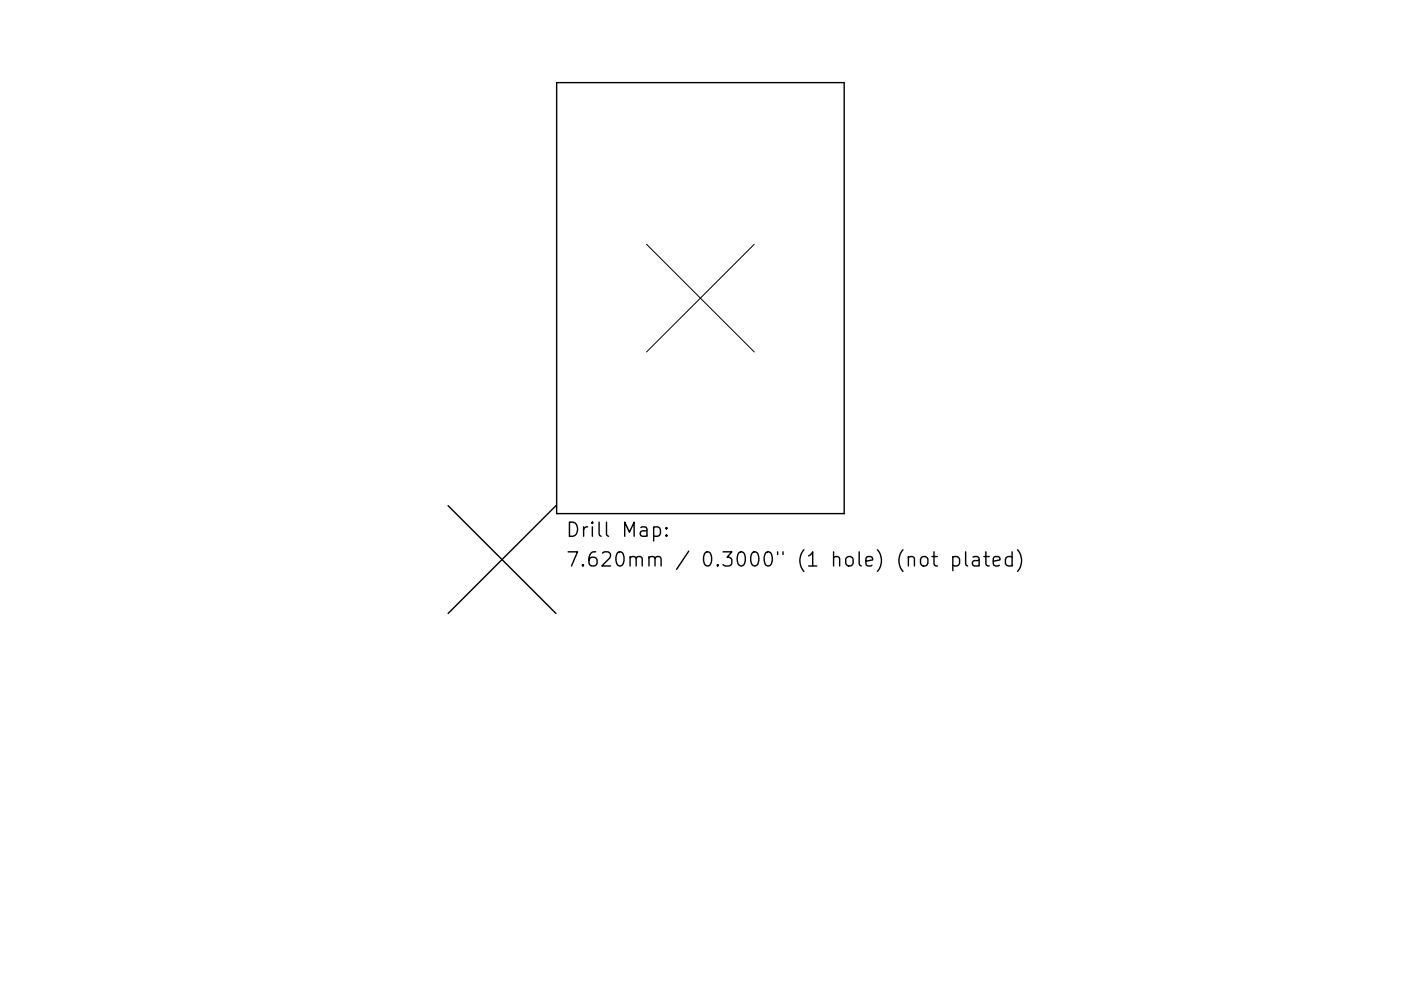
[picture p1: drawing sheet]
<svg xmlns="http://www.w3.org/2000/svg" width="297mm" height="210mm" viewBox="0 0 297 210" stroke-linecap="round" stroke-linejoin="round" font-family="sans-serif">
<defs><g id="words">
<g font-size="4.2">
<text x="119.9" y="113.9">Drill Map:</text>
<text x="119.9" y="120.2">7.620mm / 0.3000&quot; (1 hole) (not plated)</text>
</g>
</g></defs>
<g fill="none" stroke="#000" stroke-width=".3">
<path d="M118 17.5h61v91.5h-61zM95 107.3l22.9 22.9M117.9 107.3l-22.9 22.9M138.6 111.9l.8-.1 .6 .5v.9l-.3 .4-.3 .2-.8-.2M141.3 113.5l.1 .1-.1 .2-.1-.2 .1-.1v.3M141.3 111.9l.1 .2-.1 .1-.1-.1 .1-.2v.3M192.6 118.4a.75 .75 0 0 1 1.3 .1v1.6M195.3 118.4a.81 .81 0 0 1 .8-.3 .81 .81 0 0 1 .6 .5v.9a.81 .81 0 0 1-.8 .6 .81 .81 0 0 1-.7-.6v-.9zM197.6 118.1h1.1M198 117.1v2.5l.2 .3 .5 .2M202 118.2l.9-.1 .5 .5v.9l-.2 .4-.3 .2-.9-.2M202 118.1v3"/>
<path d="M204.7 117.1v2.5l.5 .5M206.3 118.2l.3-.1 .8 .1 .2 .3v1.6M207.6 118.8l-1 .1a.59 .59 0 0 0-.5 .6 .59 .59 0 0 0 .5 .6l1-.2M208.6 118.1h1.1M209 117.1v2.5l.2 .3 .5 .2M210.6 119.1l1.4-.3-.1-.6-.9-.1-.4 .4v1.1l.1 .3 .3 .2 .9-.2M214.6 118.2l-.9-.1-.5 .5v.9l.2 .4 .3 .2 .9-.2M214.6 117.1v3M215.7 116.6a3.4 3.4 0 0 1 0 4.6"/>
</g>
<path d="M137.1 51.8l22.8 22.9M159.9 51.8l-22.8 22.9" fill="none" stroke="#000" stroke-width=".21"/>
<use href="#words"/>
</svg>
